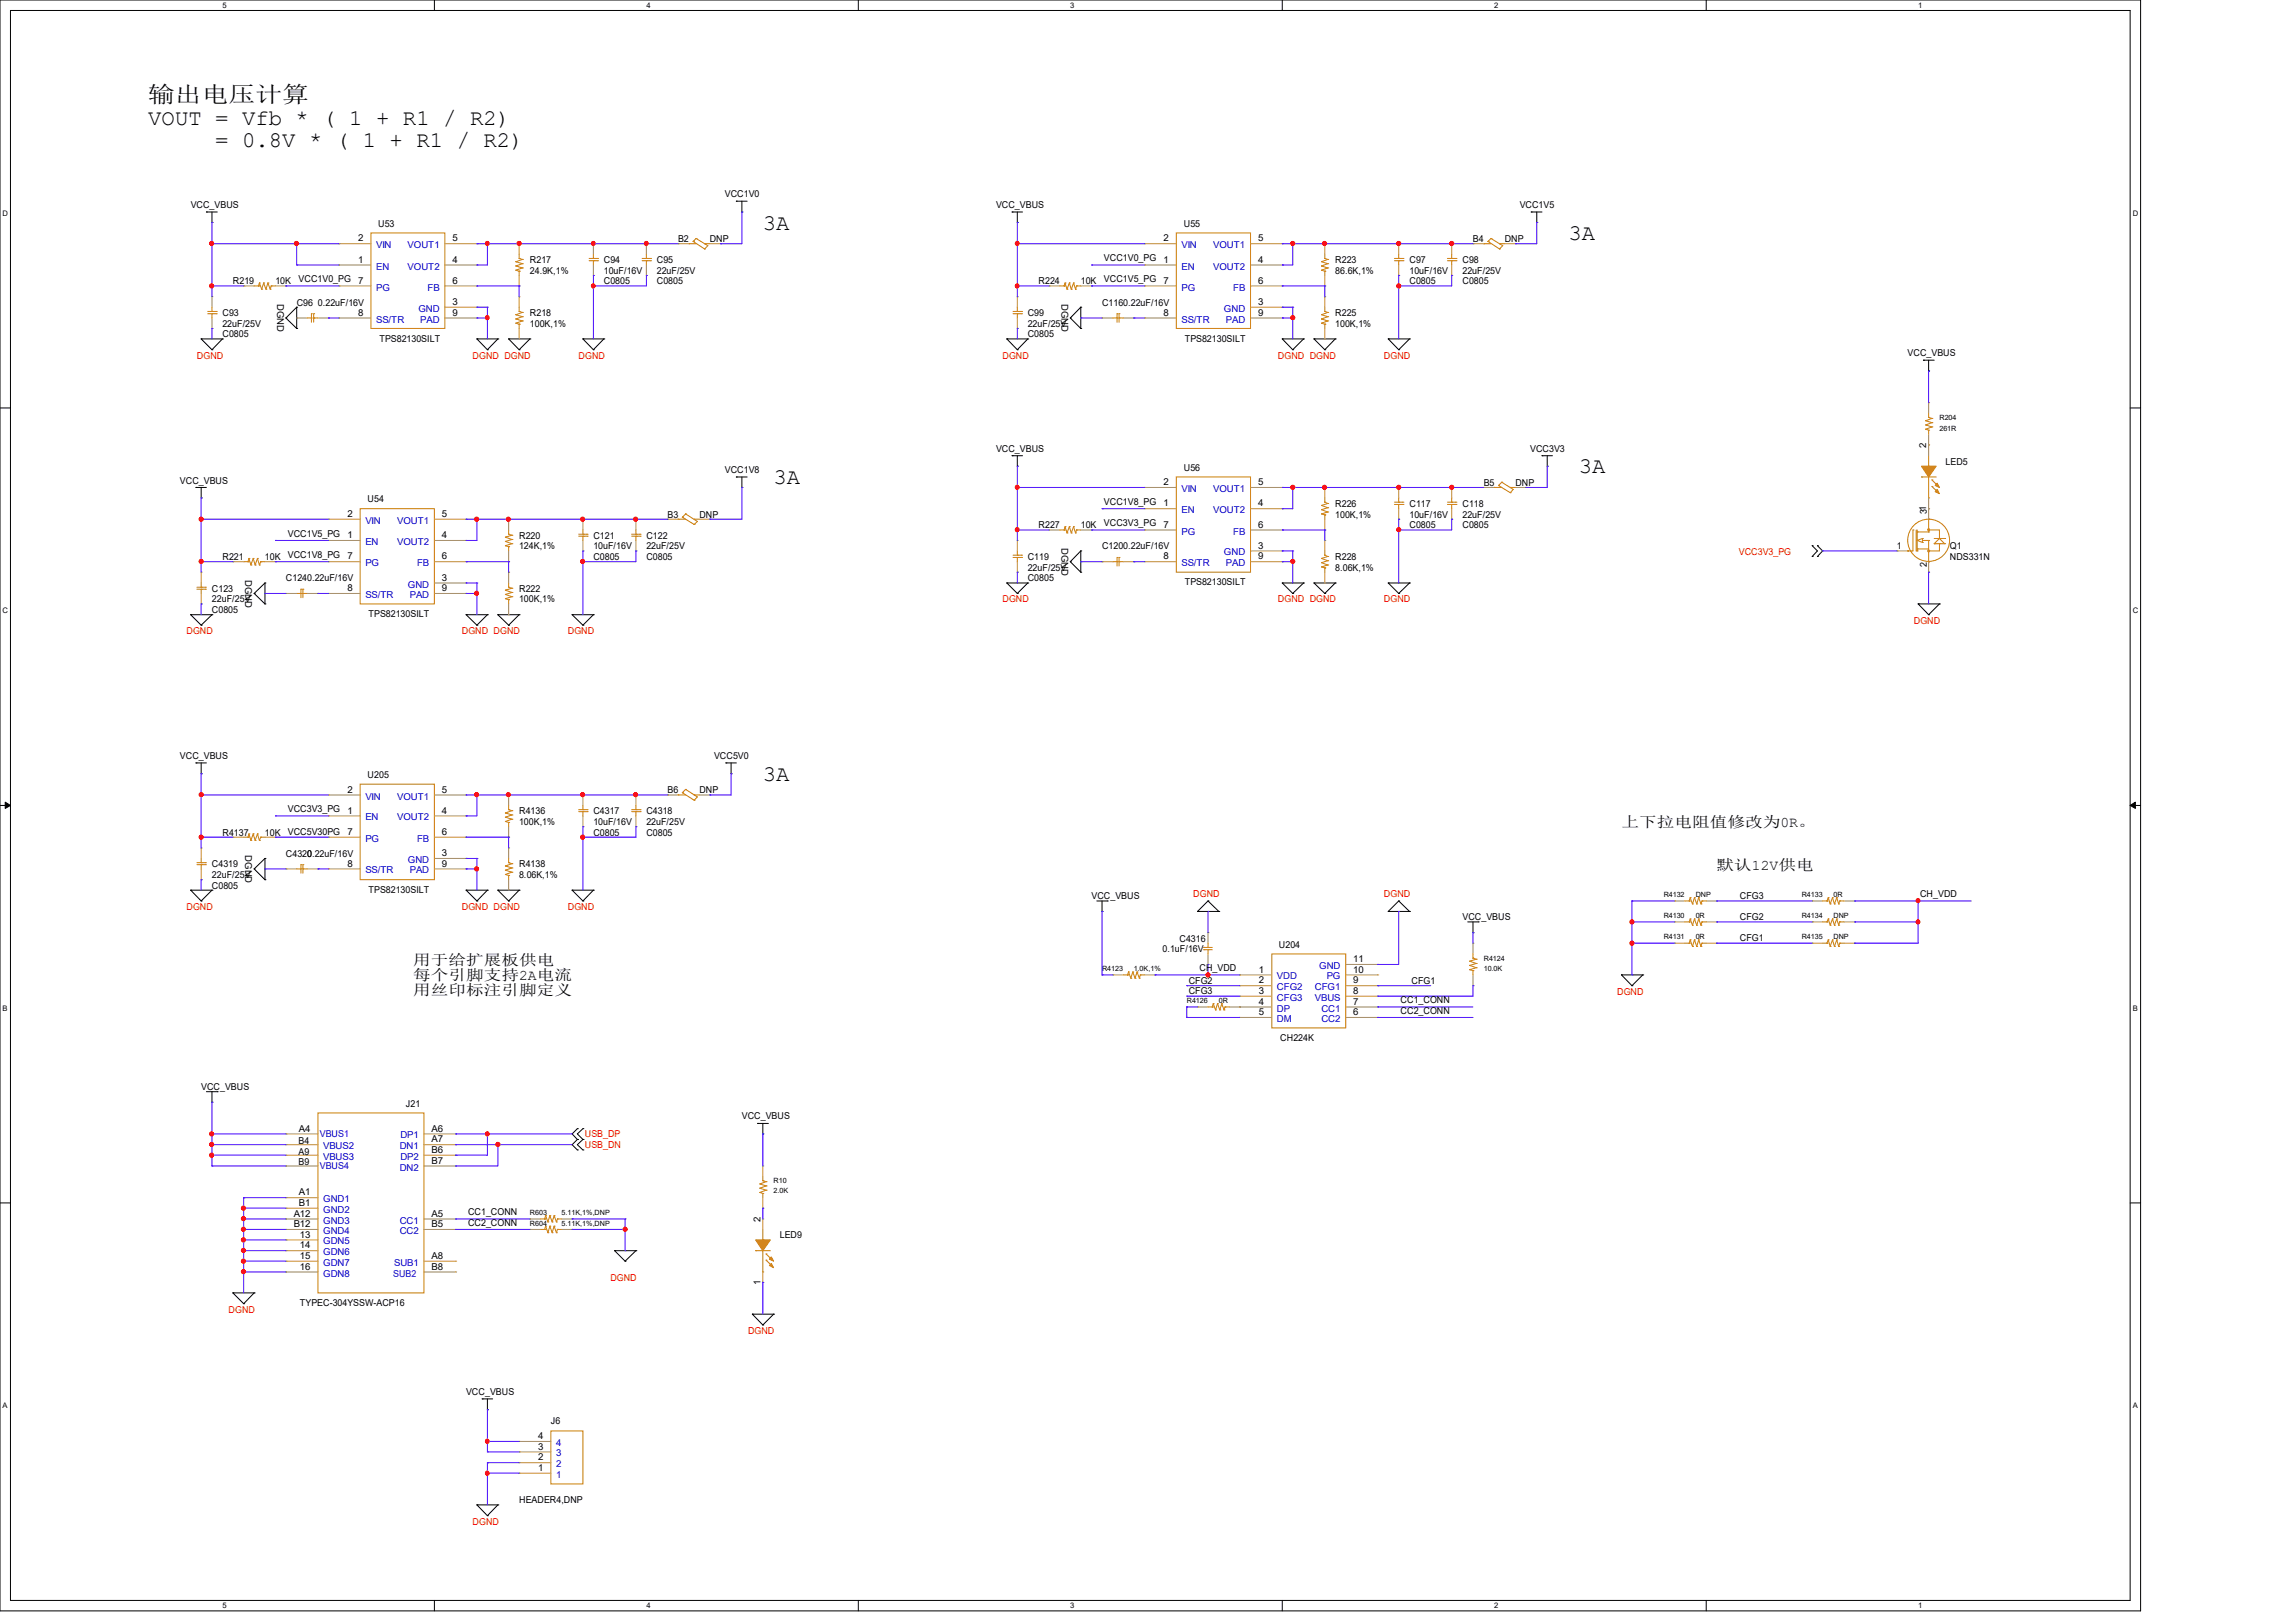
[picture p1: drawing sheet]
<svg xmlns="http://www.w3.org/2000/svg" width="297mm" height="210mm" viewBox="0 0 297 210" stroke-linecap="round" stroke-linejoin="round" font-family="sans-serif">
<defs><g id="words">
<g font-size="2.9">
<text x="19.2" y="13.2">输出电压计算</text>
<text x="19.2" y="16.1">VOUT = Vfb * ( 1 + R1 / R2)</text>
<text x="27.8" y="19">= 0.8V * ( 1 + R1 / R2)</text>
<text x="98.7" y="29.7">3A</text>
<text x="203" y="31.1">3A</text>
<text x="100.1" y="62.6">3A</text>
<text x="204.3" y="61.3">3A</text>
<text x="98.7" y="101">3A</text>
</g>
<g font-size="1.9">
<text x="209.8" y="107.1">上下拉电阻值修改为0R。</text>
<text x="222.2" y="112.6">默认12V供电</text>
<text x="53.5" y="124.9">用于给扩展板供电</text>
<text x="53.5" y="126.8">每个引脚支持2A电流</text>
<text x="53.5" y="128.7">用丝印标注引脚定义</text>
</g>
<g font-size="1.2">
<text x="24.7" y="26.9">VCC_VBUS</text>
<text x="48.9" y="29.4">U53</text>
<text x="93.8" y="25.5">VCC1V0</text>
<text x="128.9" y="26.9">VCC_VBUS</text>
<text x="153.2" y="29.4">U55</text>
<text x="196.7" y="26.9">VCC1V5</text>
<text x="46.4" y="34">1</text>
<text x="46.4" y="31.2">2</text>
<text x="58.5" y="34">4</text>
<text x="58.5" y="31.2">5</text>
<text x="68.6" y="34">R217</text>
<text x="68.6" y="35.4">24.9K,1%</text>
<text x="78.1" y="34">C94</text>
<text x="78.1" y="35.4">10uF/16V</text>
<text x="85" y="34">C95</text>
<text x="85" y="35.4">22uF/25V</text>
<text x="87.8" y="31.3">B2</text>
<text x="91.9" y="31.3">DNP</text>
<text x="142.9" y="33.8">VCC1V0_PG</text>
<text x="150.6" y="34">1</text>
<text x="150.6" y="31.2">2</text>
<text x="162.8" y="34">4</text>
<text x="162.8" y="31.2">5</text>
<text x="172.8" y="34">R223</text>
<text x="172.8" y="35.4">86.6K,1%</text>
<text x="182.4" y="34">C97</text>
<text x="182.4" y="35.4">10uF/16V</text>
<text x="189.3" y="34">C98</text>
<text x="189.3" y="35.4">22uF/25V</text>
<text x="190.6" y="31.3">B4</text>
<text x="194.7" y="31.3">DNP</text>
<text x="28.8" y="40.9">C93</text>
<text x="30.1" y="36.8">R219</text>
<text x="35.6" y="36.8">10K</text>
<text x="35.9" y="39.3" transform="rotate(90 35.9 39.3)">DGND</text>
<text x="38.4" y="39.5">C96 0.22uF/16V</text>
<text x="38.6" y="36.5">VCC1V0_PG</text>
<text x="46.4" y="36.7">7</text>
<text x="46.4" y="40.9">8</text>
<text x="58.5" y="39.5">3</text>
<text x="58.5" y="36.7">6</text>
<text x="58.5" y="40.9">9</text>
<text x="68.6" y="40.9">R218</text>
<text x="78.1" y="36.8">C0805</text>
<text x="85" y="36.8">C0805</text>
<text x="133" y="40.9">C99</text>
<text x="134.4" y="36.8">R224</text>
<text x="137.4" y="39.3" transform="rotate(90 137.4 39.3)">DGND</text>
<text x="139.9" y="36.8">10K</text>
<text x="142.6" y="39.5">C1160.22uF/16V</text>
<text x="142.9" y="36.5">VCC1V5_PG</text>
<text x="150.6" y="36.7">7</text>
<text x="150.6" y="40.9">8</text>
<text x="162.8" y="39.5">3</text>
<text x="162.8" y="36.7">6</text>
<text x="162.8" y="40.9">9</text>
<text x="172.8" y="40.9">R225</text>
<text x="182.4" y="36.8">C0805</text>
<text x="189.3" y="36.8">C0805</text>
<text x="28.8" y="42.3">22uF/25V</text>
<text x="28.8" y="43.6">C0805</text>
<text x="49.1" y="44.2">TPS82130SILT</text>
<text x="68.6" y="42.3">100K,1%</text>
<text x="133" y="42.3">22uF/25V</text>
<text x="133" y="43.6">C0805</text>
<text x="153.3" y="44.2">TPS82130SILT</text>
<text x="172.8" y="42.3">100K,1%</text>
<text x="246.9" y="46.1">VCC_VBUS</text>
<text x="128.9" y="58.5">VCC_VBUS</text>
<text x="198" y="58.5">VCC3V3</text>
<text x="249.3" y="58" transform="rotate(-90 249.3 58)">2</text>
<text x="23.3" y="62.6">VCC_VBUS</text>
<text x="47.6" y="65">U54</text>
<text x="93.8" y="61.2">VCC1V8</text>
<text x="142.9" y="65.4">VCC1V8_PG</text>
<text x="150.6" y="65.5">1</text>
<text x="150.6" y="62.8">2</text>
<text x="153.2" y="60.9">U56</text>
<text x="162.8" y="65.5">4</text>
<text x="162.8" y="62.8">5</text>
<text x="172.8" y="65.6">R226</text>
<text x="182.4" y="65.6">C117</text>
<text x="189.3" y="65.6">C118</text>
<text x="192" y="62.9">B5</text>
<text x="196.1" y="62.9">DNP</text>
<text x="251.8" y="60.1">LED5</text>
<text x="37.3" y="69.5">VCC1V5_PG</text>
<text x="45" y="69.6">1</text>
<text x="45" y="66.9">2</text>
<text x="57.2" y="69.6">4</text>
<text x="57.2" y="66.9">5</text>
<text x="67.2" y="69.7">R220</text>
<text x="67.2" y="71.1">124K,1%</text>
<text x="76.8" y="69.7">C121</text>
<text x="76.8" y="71.1">10uF/16V</text>
<text x="83.6" y="69.7">C122</text>
<text x="83.6" y="71.1">22uF/25V</text>
<text x="86.4" y="67">B3</text>
<text x="90.5" y="67">DNP</text>
<text x="134.4" y="68.3">R227</text>
<text x="137.4" y="70.9" transform="rotate(90 137.4 70.9)">DGND</text>
<text x="139.9" y="68.3">10K</text>
<text x="142.6" y="71.1">C1200.22uF/16V</text>
<text x="142.9" y="68.1">VCC3V3_PG</text>
<text x="150.6" y="68.3">7</text>
<text x="162.8" y="71">3</text>
<text x="162.8" y="68.3">6</text>
<text x="172.8" y="67">100K,1%</text>
<text x="182.4" y="67">10uF/16V</text>
<text x="182.4" y="68.3">C0805</text>
<text x="189.3" y="67">22uF/25V</text>
<text x="189.3" y="68.3">C0805</text>
<text x="245.5" y="71.1">1</text>
<text x="249.4" y="66.5" transform="rotate(-90 249.4 66.5)">31</text>
<text x="252.3" y="71.1">Q1</text>
<text x="27.4" y="76.6">C123</text>
<text x="27.4" y="77.9">22uF/25V</text>
<text x="28.8" y="72.4">R221</text>
<text x="31.7" y="75" transform="rotate(90 31.7 75)">DGND</text>
<text x="34.3" y="72.4">10K</text>
<text x="37" y="75.2">C1240.22uF/16V</text>
<text x="37.3" y="72.2">VCC1V8_PG</text>
<text x="45" y="72.4">7</text>
<text x="45" y="76.5">8</text>
<text x="57.2" y="75.1">3</text>
<text x="57.2" y="72.4">6</text>
<text x="57.2" y="76.5">9</text>
<text x="67.2" y="76.6">R222</text>
<text x="67.2" y="77.9">100K,1%</text>
<text x="76.8" y="72.4">C0805</text>
<text x="83.6" y="72.4">C0805</text>
<text x="133" y="72.4">C119</text>
<text x="133" y="73.8">22uF/25V</text>
<text x="133" y="75.2">C0805</text>
<text x="150.6" y="72.4">8</text>
<text x="153.3" y="75.7">TPS82130SILT</text>
<text x="162.8" y="72.4">9</text>
<text x="172.8" y="72.4">R228</text>
<text x="172.8" y="73.8">8.06K,1%</text>
<text x="249.4" y="73.4" transform="rotate(-90 249.4 73.4)">2</text>
<text x="252.3" y="72.4">NDS331N</text>
<text x="27.4" y="79.3">C0805</text>
<text x="47.7" y="79.8">TPS82130SILT</text>
<text x="23.3" y="98.3">VCC_VBUS</text>
<text x="47.6" y="100.7">U205</text>
<text x="92.4" y="98.3">VCC5V0</text>
<text x="37.3" y="105.1">VCC3V3_PG</text>
<text x="45" y="105.3">1</text>
<text x="45" y="102.6">2</text>
<text x="57.2" y="105.3">4</text>
<text x="57.2" y="102.6">5</text>
<text x="67.2" y="105.4">R4136</text>
<text x="67.2" y="106.7">100K,1%</text>
<text x="76.8" y="105.4">C4317</text>
<text x="76.8" y="106.7">10uF/16V</text>
<text x="83.6" y="105.4">C4318</text>
<text x="83.6" y="106.7">22uF/25V</text>
<text x="86.4" y="102.6">B6</text>
<text x="90.5" y="102.6">DNP</text>
<text x="27.4" y="112.2">C4319</text>
<text x="27.4" y="113.6">22uF/25V</text>
<text x="28.8" y="108.1">R4137</text>
<text x="31.7" y="110.7" transform="rotate(90 31.7 110.7)">DGND</text>
<text x="34.3" y="108.1">10K</text>
<text x="37" y="110.9">C4320.22uF/16V</text>
<text x="37.3" y="108.1">VCC5V30PG</text>
<text x="45" y="108">7</text>
<text x="45" y="112.1">8</text>
<text x="57.2" y="110.8">3</text>
<text x="57.2" y="108">6</text>
<text x="57.2" y="112.1">9</text>
<text x="67.2" y="112.2">R4138</text>
<text x="67.2" y="113.6">8.06K,1%</text>
<text x="76.8" y="108.1">C0805</text>
<text x="83.6" y="108.1">C0805</text>
<text x="27.4" y="115">C0805</text>
<text x="47.7" y="115.5">TPS82130SILT</text>
<text x="141.3" y="116.3">VCC_VBUS</text>
<text x="189.3" y="119.1">VCC_VBUS</text>
<text x="225.2" y="116.3">CFG3</text>
<text x="225.2" y="119">CFG2</text>
<text x="248.5" y="116.1">CH_VDD</text>
<text x="150.4" y="123.2">0.1uF/16V</text>
<text x="152.7" y="121.8">C4316</text>
<text x="155.2" y="125.7">CH_VDD</text>
<text x="162.9" y="125.9">1</text>
<text x="165.5" y="122.6">U204</text>
<text x="175.1" y="125.9">10</text>
<text x="175.1" y="124.5">11</text>
<text x="225.2" y="121.8">CFG1</text>
<text x="153.8" y="127.3">CFG2</text>
<text x="153.8" y="128.6">CFG3</text>
<text x="162.9" y="127.3">2</text>
<text x="162.9" y="128.6">3</text>
<text x="162.9" y="130">4</text>
<text x="162.9" y="131.4">5</text>
<text x="175.1" y="131.4">6</text>
<text x="175.1" y="130">7</text>
<text x="175.1" y="128.6">8</text>
<text x="175.1" y="127.3">9</text>
<text x="181.3" y="129.8">CC1_CONN</text>
<text x="181.3" y="131.2">CC2_CONN</text>
<text x="182.7" y="127.3">CFG1</text>
<text x="165.7" y="134.7">CH224K</text>
<text x="26" y="141">VCC_VBUS</text>
<text x="52.5" y="143.2">J21</text>
<text x="38.6" y="149.4">A9</text>
<text x="38.6" y="148">B4</text>
<text x="38.7" y="146.4">A4</text>
<text x="55.8" y="146.4">A6</text>
<text x="55.8" y="147.8">A7</text>
<text x="55.8" y="149.2">B6</text>
<text x="96" y="144.9">VCC_VBUS</text>
<text x="38.6" y="150.7">B9</text>
<text x="38.7" y="154.7">A1</text>
<text x="55.8" y="150.6">B7</text>
<text x="38" y="157.4">A12</text>
<text x="38" y="158.8">B12</text>
<text x="38.7" y="156">B1</text>
<text x="38.8" y="160.1">13</text>
<text x="38.8" y="161.5">14</text>
<text x="55.8" y="157.4">A5</text>
<text x="55.8" y="158.8">B5</text>
<text x="60.6" y="157.3">CC1_CONN</text>
<text x="60.6" y="158.6">CC2_CONN</text>
<text x="98.4" y="158.1" transform="rotate(-90 98.4 158.1)">2</text>
<text x="100.9" y="160.2">LED9</text>
<text x="38.8" y="162.9">15</text>
<text x="38.8" y="164.3">16</text>
<text x="55.8" y="162.9">A8</text>
<text x="55.8" y="164.3">B8</text>
<text x="98.4" y="166.2" transform="rotate(-90 98.4 166.2)">1</text>
<text x="38.8" y="169">TYPEC-304YSSW-ACP16</text>
<text x="60.3" y="180.5">VCC_VBUS</text>
<text x="71.3" y="184.2">J6</text>
<text x="69.6" y="190.3">1</text>
<text x="69.6" y="189">2</text>
<text x="69.6" y="187.6">3</text>
<text x="69.6" y="186.2">4</text>
<text x="67.2" y="194.5">HEADER4,DNP</text>
</g>
<g font-size="1.2" fill="#00c">
<text x="48.7" y="34.9">EN</text>
<text x="48.7" y="32.1">VIN</text>
<text x="52.7" y="34.9">VOUT2</text>
<text x="52.7" y="32.1">VOUT1</text>
<text x="152.9" y="34.9">EN</text>
<text x="152.9" y="32.1">VIN</text>
<text x="157" y="34.9">VOUT2</text>
<text x="157" y="32.1">VOUT1</text>
<text x="48.7" y="37.6">PG</text>
<text x="48.7" y="41.7">SS/TR</text>
<text x="54.1" y="40.3">GND</text>
<text x="54.4" y="41.7">PAD</text>
<text x="55.3" y="37.6">FB</text>
<text x="152.9" y="37.6">PG</text>
<text x="152.9" y="41.7">SS/TR</text>
<text x="158.4" y="40.3">GND</text>
<text x="158.7" y="41.7">PAD</text>
<text x="159.6" y="37.6">FB</text>
<text x="152.9" y="63.7">VIN</text>
<text x="157" y="63.7">VOUT1</text>
<text x="47.3" y="70.5">EN</text>
<text x="47.3" y="67.8">VIN</text>
<text x="51.4" y="70.5">VOUT2</text>
<text x="51.4" y="67.8">VOUT1</text>
<text x="152.9" y="66.4">EN</text>
<text x="152.9" y="69.2">PG</text>
<text x="157" y="66.4">VOUT2</text>
<text x="158.4" y="71.9">GND</text>
<text x="159.6" y="69.2">FB</text>
<text x="47.3" y="73.3">PG</text>
<text x="47.3" y="77.4">SS/TR</text>
<text x="52.8" y="76">GND</text>
<text x="53" y="77.4">PAD</text>
<text x="54" y="73.3">FB</text>
<text x="152.9" y="73.3">SS/TR</text>
<text x="158.7" y="73.3">PAD</text>
<text x="47.3" y="106.2">EN</text>
<text x="47.3" y="103.5">VIN</text>
<text x="51.4" y="106.2">VOUT2</text>
<text x="51.4" y="103.5">VOUT1</text>
<text x="47.3" y="108.9">PG</text>
<text x="47.3" y="113">SS/TR</text>
<text x="52.8" y="111.7">GND</text>
<text x="53" y="113">PAD</text>
<text x="54" y="108.9">FB</text>
<text x="170.7" y="125.4">GND</text>
<text x="165.3" y="126.7">VDD</text>
<text x="165.3" y="128.1">CFG2</text>
<text x="165.3" y="129.5">CFG3</text>
<text x="165.3" y="130.9">DP</text>
<text x="170.2" y="129.5">VBUS</text>
<text x="170.2" y="128.1">CFG1</text>
<text x="171" y="130.9">CC1</text>
<text x="171.7" y="126.7">PG</text>
<text x="165.3" y="132.2">DM</text>
<text x="171" y="132.2">CC2</text>
<text x="41.4" y="147.2">VBUS1</text>
<text x="41.8" y="148.7">VBUS2</text>
<text x="51.7" y="148.7">DN1</text>
<text x="51.8" y="147.3">DP1</text>
<text x="41.4" y="151.3">VBUS4</text>
<text x="41.8" y="155.6">GND1</text>
<text x="41.8" y="150.1">VBUS3</text>
<text x="51.7" y="151.5">DN2</text>
<text x="51.8" y="150.1">DP2</text>
<text x="41.8" y="158.3">GND3</text>
<text x="41.8" y="156.9">GND2</text>
<text x="41.8" y="159.7">GND4</text>
<text x="41.8" y="161">GDN5</text>
<text x="51.7" y="158.3">CC1</text>
<text x="51.7" y="159.7">CC2</text>
<text x="41.8" y="162.4">GDN6</text>
<text x="41.8" y="163.8">GDN7</text>
<text x="41.8" y="165.2">GDN8</text>
<text x="50.9" y="165.2">SUB2</text>
<text x="51" y="163.8">SUB1</text>
<text x="72" y="191.2">1</text>
<text x="72" y="189.9">2</text>
<text x="72" y="188.5">3</text>
<text x="72" y="187.1">4</text>
</g>
<g font-size="1.2" fill="#f00">
<text x="25.5" y="46.4">DGND</text>
<text x="61.2" y="46.4">DGND DGND</text>
<text x="74.9" y="46.4">DGND</text>
<text x="129.7" y="46.4">DGND</text>
<text x="165.4" y="46.4">DGND DGND</text>
<text x="179.1" y="46.4">DGND</text>
<text x="225" y="71.8">VCC3V3_PG</text>
<text x="129.7" y="77.9">DGND</text>
<text x="165.4" y="77.9">DGND DGND</text>
<text x="179.1" y="77.9">DGND</text>
<text x="24.1" y="82">DGND</text>
<text x="59.8" y="82">DGND DGND</text>
<text x="73.5" y="82">DGND</text>
<text x="247.7" y="80.7">DGND</text>
<text x="24.1" y="117.7">DGND</text>
<text x="59.8" y="117.7">DGND DGND</text>
<text x="73.5" y="117.7">DGND</text>
<text x="154.4" y="116.1">DGND</text>
<text x="179.1" y="116.1">DGND</text>
<text x="209.3" y="128.7">DGND</text>
<text x="75.7" y="147.2">USB_DP</text>
<text x="75.7" y="148.6">USB_DN</text>
<text x="79" y="165.7">DGND</text>
<text x="29.6" y="169.8">DGND</text>
<text x="96.8" y="172.6">DGND</text>
<text x="61.2" y="197.3">DGND</text>
</g>
<g font-size="1">
<text x="28.8" y="1">5</text>
<text x="83.7" y="1">4</text>
<text x="138.5" y="1">3</text>
<text x="193.4" y="1">2</text>
<text x="248.2" y="1">1</text>
<text x=".3" y="27.9">D</text>
<text x="276" y="27.9">D</text>
<text x=".3" y="79.4">C</text>
<text x="276" y="79.4">C</text>
<text x=".3" y="130.8">B</text>
<text x="276" y="130.8">B</text>
<text x=".3" y="182.2">A</text>
<text x="276" y="182.2">A</text>
<text x="28.8" y="208.1">5</text>
<text x="83.7" y="208.1">4</text>
<text x="138.5" y="208.1">3</text>
<text x="193.4" y="208.1">2</text>
<text x="248.2" y="208.1">1</text>
</g>
<g font-size=".9">
<text x="251" y="54.3">R204</text>
<text x="251" y="55.7">261R</text>
<text x="215.3" y="116">R4132</text>
<text x="215.3" y="118.8">R4130</text>
<text x="219.5" y="116">DNP</text>
<text x="219.5" y="118.8">0R</text>
<text x="233.2" y="118.8">R4134</text>
<text x="233.2" y="116">R4133</text>
<text x="237.3" y="118.8">DNP</text>
<text x="237.3" y="116">0R</text>
<text x="142.6" y="125.6">R4123</text>
<text x="146.7" y="125.6">1.0K,1%</text>
<text x="192" y="124.3">R4124</text>
<text x="192" y="125.6">10.0K</text>
<text x="215.3" y="121.5">R4131</text>
<text x="219.5" y="121.5">0R</text>
<text x="233.2" y="121.5">R4135</text>
<text x="237.3" y="121.5">DNP</text>
<text x="153.6" y="129.8">R4126</text>
<text x="157.7" y="129.8">0R</text>
<text x="100.1" y="153.1">R10</text>
<text x="100.1" y="154.4">2.0K</text>
<text x="68.6" y="158.6">R604</text>
<text x="68.6" y="157.2">R603</text>
<text x="72.7" y="158.6">5.11K,1%,DNP</text>
<text x="72.7" y="157.2">5.11K,1%,DNP</text>
</g>
</g></defs>
<path d="M0 0h277v208.4h-277zM1.4 1.4h274.3v205.7h-274.3z" fill="none" stroke="#000" stroke-width=".13"/>
<g fill="#fff">
<path d="M28.8 .1h.5v1.1h-.5z"/>
<path d="M28.8 207.2h.5v1.1h-.5z"/>
</g>
<path d="M56.2 0v1.4M56.2 207.1v1.3" fill="none" stroke="#000" stroke-width=".13"/>
<g fill="#fff">
<path d="M83.7 .1h.5v1.1h-.5z"/>
<path d="M83.7 207.2h.5v1.1h-.5z"/>
</g>
<path d="M111.1 0v1.4M111.1 207.1v1.3" fill="none" stroke="#000" stroke-width=".13"/>
<g fill="#fff">
<path d="M138.5 .1h.6v1.1h-.6z"/>
<path d="M138.5 207.2h.6v1.1h-.6z"/>
</g>
<path d="M165.9 0v1.4M165.9 207.1v1.3" fill="none" stroke="#000" stroke-width=".13"/>
<g fill="#fff">
<path d="M193.4 .1h.5v1.1h-.5z"/>
<path d="M193.4 207.2h.5v1.1h-.5z"/>
</g>
<path d="M220.8 0v1.4M220.8 207.1v1.3" fill="none" stroke="#000" stroke-width=".13"/>
<g fill="#fff">
<path d="M248.2 .1h.6v1.1h-.6z"/>
<path d="M248.2 207.2h.6v1.1h-.6z"/>
<path d="M.3 27.1h.8v1.1h-.8z"/>
<path d="M276 27.1h.7v1.1h-.7z"/>
<path d="M.3 78.5h.8v1.1h-.8z"/>
<path d="M276 78.5h.7v1.1h-.7z"/>
</g>
<path d="M0 52.8h1.4M275.7 52.8h1.3" fill="none" stroke="#000" stroke-width=".13"/>
<g fill="#fff">
<path d="M.3 129.9h.7v1.1h-.7z"/>
<path d="M276 129.9h.6v1.1h-.6z"/>
</g>
<path d="M0 104.2h1.4M275.7 104.2h1.3" fill="none" stroke="#000" stroke-width=".13"/>
<path d="M.7 103.8l.7 .4-.7 .4zM275.7 104.2l.7-.4v.8z" fill="#000" stroke="#000" stroke-width=".13"/>
<g fill="#fff">
<path d="M.3 181.4h.7v1.1h-.7z"/>
<path d="M276 181.4h.6v1.1h-.6z"/>
</g>
<g fill="none" stroke="#000" stroke-width=".13">
<path d="M26.7 27.4h.1M26.7 27.4h1.4M27.4 28.8h.1M27.4 27.4v1.4M38.4 39.8h.1M38.4 39.8v2.7M38.4 39.8l-1.4 1.3M95.3 26h.1M95.3 26h1.4M96 27.4h.1M96 26v1.4M131 27.4h.1"/>
<path d="M131 27.4h1.3M131.7 28.8h.1M131.7 27.4v1.4M139.9 39.8h.1M139.9 39.8v2.7M139.9 39.8l-1.4 1.3M198.2 27.4h.1M198.2 27.4h1.4M198.9 28.8h.1M198.9 27.4v1.4M26 43.9h.1M26 43.9h2.8"/>
<path d="M26 43.9l1.4 1.4M27.4 45.3h.1M28.8 43.9h.1M28.8 43.9l-1.4 1.4M37 41.1h.1M37 41.1l1.4 1.4M38.4 42.5h.1M61.7 43.9h.1M61.7 43.9h2.7M61.7 43.9l1.4 1.4M63.1 45.3h.1M64.4 43.9h.1"/>
<path d="M64.4 43.9l-1.3 1.4M65.8 43.9h.1M65.8 43.9h2.8M65.8 43.9l1.4 1.4M67.2 45.3h.1M68.6 43.9h.1M68.6 43.9l-1.4 1.4M75.4 43.9h.1M75.4 43.9h2.7M75.4 43.9l1.4 1.4M76.8 45.3h.1M78.1 43.9h.1"/>
<path d="M78.1 43.9l-1.3 1.4M130.3 43.9h.1M130.3 43.9h2.7M130.3 43.9l1.4 1.4M131 59h.1M131 59h1.3M131.7 45.3h.1M131.7 59v1.3M133 43.9h.1M133 43.9l-1.3 1.4M138.5 41.1h.1M138.5 41.1l1.4 1.4"/>
<path d="M139.9 42.5h.1M165.9 43.9h.1M165.9 43.9h2.8M165.9 43.9l1.4 1.4M167.3 45.3h.1M168.7 43.9h.1M168.7 43.9l-1.4 1.4M170.1 43.9h.1M170.1 43.9h2.7M170.1 43.9l1.3 1.4M171.4 45.3h.1M172.8 43.9h.1"/>
<path d="M172.8 43.9l-1.4 1.4M179.7 43.9h.1M179.7 43.9h2.7M179.7 43.9l1.3 1.4M181 45.3h.1M182.4 43.9h.1M182.4 43.9l-1.4 1.4M199.6 59h.1M199.6 59h1.3M200.2 59v1.3M248.9 46.6h.1M248.9 46.6h1.4"/>
<path d="M249.6 48h.1M249.6 46.6v1.4M24.7 79.5h.1M24.7 79.5h2.7M24.7 79.5l1.3 1.4M25.4 63.1h.1M25.4 63.1h1.3M26 64.4h.1M26 63.1v1.3M27.4 79.5h.1M27.4 79.5l-1.4 1.4M32.9 76.8h.1"/>
<path d="M32.9 76.8l1.4 1.3M34.3 78.1h.1M34.3 75.4h.1M34.3 75.4v2.7M34.3 75.4l-1.4 1.4M60.3 79.5h.1M60.3 79.5h2.8M60.3 79.5l1.4 1.4M63.1 79.5h.1M63.1 79.5l-1.4 1.4M64.4 79.5h.1M64.4 79.5h2.8"/>
<path d="M64.4 79.5l1.4 1.4M67.2 79.5h.1M67.2 79.5l-1.4 1.4M74 79.5h.1M74 79.5h2.8M74 79.5l1.4 1.4M76.8 79.5h.1M76.8 79.5l-1.4 1.4M95.3 61.7h.1M95.3 61.7h1.4M96 63.1h.1M96 61.7v1.4"/>
<path d="M130.3 75.4h.1M130.3 75.4h2.7M130.3 75.4l1.4 1.4M131.7 60.3h.1M131.7 76.8h.1M133 75.4h.1M133 75.4l-1.3 1.4M138.5 72.7h.1M138.5 72.7l1.4 1.3M139.9 74h.1M139.9 71.3h.1M139.9 71.3v2.7"/>
<path d="M139.9 71.3l-1.4 1.4M165.9 75.4h.1M165.9 75.4h2.8M165.9 75.4l1.4 1.4M167.3 76.8h.1M168.7 75.4h.1M168.7 75.4l-1.4 1.4M170.1 75.4h.1M170.1 75.4h2.7M170.1 75.4l1.3 1.4M171.4 76.8h.1M172.8 75.4h.1"/>
<path d="M172.8 75.4l-1.4 1.4M179.7 75.4h.1M179.7 75.4h2.7M179.7 75.4l1.3 1.4M181 76.8h.1M182.4 75.4h.1M182.4 75.4l-1.4 1.4M200.2 60.3h.1M234.5 72h.1M234.5 70.6h.1M234.5 70.6l.7 .7-.7 .7M235.2 70.6h.1"/>
<path d="M235.2 72h.1M235.2 70.6l.7 .7-.7 .7M248.2 78.1h.1M248.2 78.1h2.8M248.2 78.1l1.4 1.4M249.6 79.5h.1M251 78.1h.1M251 78.1l-1.4 1.4M25.4 98.7h.1M25.4 98.7h1.3M26 80.9h.1M26 98.7v1.4"/>
<path d="M61.7 80.9h.1M65.8 80.9h.1M75.4 80.9h.1M93.9 98.7h.1M93.9 98.7h1.4M94.6 98.7v1.4M24.7 115.2h.1M24.7 115.2h2.7M24.7 115.2l1.3 1.4M26 100.1h.1M26 116.6h.1M27.4 115.2h.1"/>
<path d="M27.4 115.2l-1.4 1.4M32.9 112.4h.1M32.9 112.4l1.4 1.4M34.3 113.8h.1M34.3 111.1h.1M34.3 111.1v2.7M34.3 111.1l-1.4 1.3M60.3 115.2h.1M60.3 115.2h2.8M60.3 115.2l1.4 1.4M61.7 116.6h.1M63.1 115.2h.1"/>
<path d="M63.1 115.2l-1.4 1.4M64.4 115.2h.1M64.4 115.2h2.8M64.4 115.2l1.4 1.4M65.8 116.6h.1M67.2 115.2h.1M67.2 115.2l-1.4 1.4M74 115.2h.1M74 115.2h2.8M74 115.2l1.4 1.4M75.4 116.6h.1M76.8 115.2h.1"/>
<path d="M76.8 115.2l-1.4 1.4M94.6 100.1h.1M141.9 116.6h1.4M142.6 117.9h.1M142.6 116.6v1.3M143.3 116.6h.1M155 117.9h.1M155 117.9h2.7M156.3 116.6h.1M156.3 116.6l-1.3 1.3M156.3 116.6l1.4 1.3M157.7 117.9h.1"/>
<path d="M179.7 117.9h.1M179.7 117.9h2.7M181 116.6h.1M181 116.6l-1.3 1.3M181 116.6l1.4 1.3M182.4 117.9h.1M189.9 119.3h1.4M190.6 119.3v1.4M191.3 119.3h.1M190.6 120.7h.1M209.8 126.2h.1M209.8 126.2h2.8"/>
<path d="M209.8 126.2l1.4 1.4M211.2 127.6h.1M212.6 126.2h.1M212.6 126.2l-1.4 1.4M0 155.7h1.4M26.7 141.3h1.4M27.4 142.6h.1M27.4 141.3v1.3M28.1 141.3h.1M74.7 146h.1M74.7 147.4h.1M74.7 148.8h.1"/>
<path d="M74.7 146l-.7 .7 .7 .7M74.7 147.4l-.7 .7 .7 .7M75.4 147.4h.1M75.4 146h.1M75.4 148.8h.1M75.4 146l-.7 .7 .7 .7M75.4 147.4l-.7 .7 .7 .7M98 145.4h.1M98 145.4h1.4M98.7 146.7h.1M98.7 145.4v1.3M275.7 155.7h1.3"/>
<path d="M30.1 167.3h.1M30.1 167.3h2.8M30.1 167.3l1.4 1.4M31.5 168.7h.1M32.9 167.3h.1M32.9 167.3l-1.4 1.4M79.5 161.8h.1M79.5 161.8h2.8M79.5 161.8l1.4 1.4M80.9 163.2h.1M82.3 161.8h.1M82.3 161.8l-1.4 1.4"/>
<path d="M97.4 170.1h.1M97.4 170.1h2.7M97.4 170.1l1.3 1.3M98.7 171.4h.1M100.1 170.1h.1M100.1 170.1l-1.4 1.3M61.7 194.7h.1M61.7 194.7h2.7M61.7 194.7l1.4 1.4M62.4 181h.1M62.4 181h1.4M63.1 196.1h.1"/>
<path d="M63.1 182.4h.1M63.1 181v1.4M64.4 194.7h.1M64.4 194.7l-1.3 1.4"/>
</g>
<g fill="none" stroke="#cc8006" stroke-width=".13">
<path d="M27.4 39.8v.5M32.9 37h.5M33.4 37h.1M33.6 36.6h.1M33.6 36.6l-.2 .4M33.6 36.6l.3 .8M33.9 37.4h.1M34.1 36.6h.1M34.1 36.6l-.2 .8M34.1 36.6l.3 .8M34.4 37.4h.1M34.7 36.6h.1"/>
<path d="M34.7 36.6l-.3 .8M34.7 36.6l.3 .8M35 37.4h.1M35.1 37h.1M35.1 37h.5M35.1 37l-.1 .4M48 30.1h9.6v12.4h-9.6zM66.8 35h.1M66.8 34.4h.1M66.8 33.9h.1M66.8 35l.4 .1M66.8 34.4l.8 .3"/>
<path d="M66.8 33.9l.8 .2M67.2 35.1h.1M67.2 33.4h.1M67.2 33.4l.4 .2M67.2 32.9v.5M67.2 35.1v.5M67.2 39.8v.5M67.6 34.7h.1M67.6 34.1h.1M67.6 33.6h.1M67.6 34.7l-.8 .3M67.6 34.1l-.8 .3"/>
<path d="M67.6 33.6l-.8 .3M76.2 33.4h1.1M76.2 33.7h1.1M76.8 33.4h.1M76.8 33.7h.1M76.8 32.9v.5M76.8 33.7v.6M77.3 33.4h.1M77.3 33.7h.1M83.1 33.4h1.1M83.1 33.7h1.1M83.7 33.4h.1"/>
<path d="M83.7 33.7h.1M83.7 32.9v.5M83.7 33.7v.6M84.2 33.4h.1M84.2 33.7h.1M89.2 31.5h.1M89.2 31.5h.9M89.7 31.2h.1M89.7 31.2l1.5 1M90.1 30.9h.1M90.1 30.9l1.5 .9-.4 .4M90.1 30.9l-.4 .3"/>
<path d="M91.2 32.2h.1M91.2 31.5h.1M91.2 31.5h.7M131.7 39.8v.5M137.2 37h.5M137.7 37h.1M137.8 36.6h.1M137.8 36.6l-.1 .4M137.8 36.6l.3 .8M138.1 37.4h.1M138.4 36.6h.1M138.4 36.6l-.3 .8"/>
<path d="M138.4 36.6l.2 .8M138.6 37.4h.1M138.9 36.6h.1M138.9 36.6l-.3 .8M138.9 36.6l.3 .8M139.2 37.4h.1M139.3 37h.1M139.3 37l-.1 .4M139.3 37h.6M152.2 30.1h9.6v12.4h-9.6zM171 35h.1M171 34.4h.1"/>
<path d="M171 33.9h.1M171 35l.4 .1M171 34.4l.8 .3M171 33.9l.8 .2M171.4 35.1h.1M171.4 33.4h.1M171.4 32.9v.5M171.4 35.1v.5M171.4 39.8v.5M171.4 33.4l.4 .2M171.8 34.7h.1M171.8 34.1h.1"/>
<path d="M171.8 33.6h.1M171.8 34.7l-.8 .3M171.8 34.1l-.8 .3M171.8 33.6l-.8 .3M180.5 33.4h1.1M180.5 33.7h1.1M181 33.4h.1M181 33.7h.1M181 32.9v.5M181 33.7v.6M181.6 33.4h.1M181.6 33.7h.1"/>
<path d="M187.3 33.4h1.1M187.3 33.7h1.1M187.9 33.4h.1M187.9 33.7h.1M187.9 32.9v.5M187.9 33.7v.6M188.4 33.4h.1M188.4 33.7h.1M192 31.5h.1M192 31.5h1M192.6 31.2h.1M192.6 31.2l1.5 1"/>
<path d="M193 30.9h.1M193 30.9l1.5 .9-.4 .4M193 30.9l-.4 .3M194.1 32.2h.1M194.1 31.5h.1M194.1 31.5h.6M26.9 40.3h1.1M26.9 40.6h1.1M27.4 40.3h.1M27.4 40.6h.1M27.4 40.6v.5M28 40.3h.1"/>
<path d="M28 40.6h.1M39.8 41.1h.5M40.3 40.6h.1M40.3 41.1h.1M40.3 40.6v1.1M40.6 41.1h.1M40.6 40.6h.1M40.6 41.1h.5M40.6 40.6v1.1M66.8 41.8h.1M66.8 41.3h.1M66.8 40.7h.1"/>
<path d="M66.8 41.8l.4 .2M66.8 41.3l.8 .2M66.8 40.7l.8 .3M67.2 42h.1M67.2 40.3h.1M67.2 42v.5M67.2 40.3l.4 .1M67.6 41.5h.1M67.6 41h.1M67.6 40.4h.1M67.6 41.5l-.8 .3M67.6 41l-.8 .3"/>
<path d="M67.6 40.4l-.8 .3M131.1 40.3h1.1M131.1 40.6h1.1M131.7 40.3h.1M131.7 40.6h.1M131.7 40.6v.5M132.2 40.3h.1M132.2 40.6h.1M144 41.1h.6M144.6 40.6h.1M144.6 41.1h.1M144.6 40.6v1.1"/>
<path d="M144.8 41.1h.1M144.8 40.6h.1M144.8 41.1h.6M144.8 40.6v1.1M171 41.8h.1M171 41.3h.1M171 40.7h.1M171 41.8l.4 .2M171 41.3l.8 .2M171 40.7l.8 .3M171.4 42h.1M171.4 40.3h.1"/>
<path d="M171.4 40.3l.4 .1M171.4 42v.5M171.8 41.5h.1M171.8 41h.1M171.8 40.4h.1M171.8 41.5l-.8 .3M171.8 41l-.8 .3M171.8 40.4l-.8 .3M249.2 55h.1M249.2 55.5h.1M249.2 54.4h.1M249.2 55l.8 .2"/>
<path d="M249.2 55.5l.4 .2M249.2 54.4l.8 .3M249.6 55.7h.1M249.6 54h.1M249.6 53.5v.5M249.6 55.7v.5M249.6 59v1.3M249.6 54l.4 .1M250 54.1h.1M250 54.7h.1M250 55.2h.1M250 54.1l-.8 .3"/>
<path d="M250 54.7l-.8 .3M250 55.2l-.8 .3M25.5 76h1.1M25.5 76.2h1.1M26 76h.1M26 76.2h.1M26 75.4v.6M26 76.2v.6M26.6 76h.1M26.6 76.2h.1M31.5 72.7h.6M32.1 72.7h.1"/>
<path d="M32.2 72.3h.1M32.2 72.3l-.1 .4M32.2 72.3l.3 .8M32.5 73.1h.1M32.8 72.3h.1M32.8 72.3l-.3 .8M32.8 72.3l.2 .8M33 73.1h.1M33.3 72.3h.1M33.3 72.3l-.3 .8M33.3 72.3l.3 .8M33.6 73.1h.1"/>
<path d="M33.7 72.7h.1M33.7 72.7h.6M33.7 72.7l-.1 .4M38.4 76.8h.5M38.9 76.2h.1M38.9 76.8h.1M38.9 76.2v1.1M39.2 76.8h.1M39.2 76.2h.1M39.2 76.8h.6M39.2 76.2v1.1M46.6 65.8h9.6v12.3h-9.6z"/>
<path d="M65.4 77.5h.1M65.4 76.9h.1M65.4 76.4h.1M65.4 70.6h.1M65.4 70.1h.1M65.4 69.5h.1M65.4 77.5l.4 .1M65.4 76.9l.9 .3M65.4 76.4l.9 .3M65.4 70.6l.4 .1M65.4 70.1l.9 .3M65.4 69.5l.9 .3"/>
<path d="M65.8 77.6h.1M65.8 76h.1M65.8 70.7h.1M65.8 69.1h.1M65.8 68.6v.5M65.8 70.7v.6M65.8 75.4v.6M65.8 77.6v.5M65.8 76l.5 .1M65.8 69.1l.5 .2M66.3 77.2h.1M66.3 76.7h.1"/>
<path d="M66.3 76.1h.1M66.3 70.4h.1M66.3 69.8h.1M66.3 69.3h.1M66.3 77.2l-.9 .3M66.3 76.7l-.9 .2M66.3 76.1l-.9 .3M66.3 70.4l-.9 .2M66.3 69.8l-.9 .3M66.3 69.3l-.9 .2M74.9 69.1h1.1M74.9 69.4h1.1"/>
<path d="M75.4 69.1h.1M75.4 69.4h.1M75.4 68.6v.5M75.4 69.4v.5M76 69.1h.1M76 69.4h.1M81.7 69.1h1.1M81.7 69.4h1.1M82.3 69.1h.1M82.3 69.4h.1M82.3 68.6v.5M82.3 69.4v.5"/>
<path d="M82.8 69.1h.1M82.8 69.4h.1M87.8 67.2h.1M87.8 67.2h.9M88.3 66.9h.1M88.3 66.9l1.5 1M88.7 66.5h.1M88.7 66.5l1.6 1-.5 .4M88.7 66.5l-.4 .4M89.8 67.9h.1M89.8 67.2h.1M89.8 67.2h.7"/>
<path d="M131.1 71.8h1.1M131.1 72.1h1.1M131.7 71.8h.1M131.7 72.1h.1M131.7 71.3v.5M131.7 72.1v.6M132.2 71.8h.1M132.2 72.1h.1M137.2 68.6h.5M137.7 68.6h.1M137.8 68.2h.1M137.8 68.2l-.1 .4"/>
<path d="M137.8 68.2l.3 .8M138.1 69h.1M138.4 68.2h.1M138.4 68.2l-.3 .8M138.4 68.2l.2 .8M138.6 69h.1M138.9 68.2h.1M138.9 68.2l-.3 .8M138.9 68.2l.3 .8M139.2 69h.1M139.3 68.6h.1M139.3 68.6h.6"/>
<path d="M139.3 68.6l-.1 .4M144 72.7h.6M144.6 72.1h.1M144.6 72.7h.1M144.6 72.1v1.1M144.8 72.7h.1M144.8 72.1h.1M144.8 72.7h.6M144.8 72.1v1.1M152.2 61.7h9.6v12.3h-9.6zM171 73.4h.1M171 72.8h.1"/>
<path d="M171 72.3h.1M171 66.5h.1M171 66h.1M171 65.4h.1M171 73.4l.4 .1M171 72.8l.8 .3M171 72.3l.8 .3M171 66.5l.4 .1M171 66l.8 .3M171 65.4l.8 .3M171.4 73.5h.1M171.4 71.8h.1"/>
<path d="M171.4 66.6h.1M171.4 65h.1M171.4 64.4v.6M171.4 66.6v.6M171.4 71.3v.5M171.4 73.5v.5M171.4 71.8l.4 .2M171.4 65l.4 .2M171.8 73.1h.1M171.8 72.6h.1M171.8 72h.1M171.8 66.3h.1"/>
<path d="M171.8 65.7h.1M171.8 65.2h.1M171.8 73.1l-.8 .3M171.8 72.6l-.8 .2M171.8 72l-.8 .3M171.8 66.3l-.8 .2M171.8 65.7l-.8 .3M171.8 65.2l-.8 .2M180.5 65h1.1M180.5 65.3h1.1M181 65h.1M181 65.3h.1"/>
<path d="M181 64.4v.6M181 65.3v.5M181.6 65h.1M181.6 65.3h.1M187.3 65h1.1M187.3 65.3h1.1M187.9 65h.1M187.9 65.3h.1M187.9 64.4v.6M187.9 65.3v.5M188.4 65h.1M188.4 65.3h.1"/>
<path d="M193.4 63.1h.1M193.4 63.1h1M193.9 62.8h.1M193.9 62.8l1.6 1M194.4 62.4h.1M194.4 62.4l1.4 .9-.3 .5M194.4 62.4l-.5 .4M195.5 63.8h.1M195.5 63.1h.1M195.5 63.1h.6M246.9 71.3h.1M247.6 68.6h.1"/>
<path d="M247.6 68.6v2.7h-.7M248 71.3h.1M248 68.6v2.7M248.1 71h.1M248.1 68.8h.1M248.1 71.3h.1M248.1 69.9h.1M248.1 71h1.5M248.1 68.8h1.5M248.1 68.6v2.7M248.1 69.9l.7 .3M248.7 61.7h.1"/>
<path d="M248.7 61.7h1.9M248.8 70.2h.1M248.8 69.7h.1M248.8 69.9h.8M248.8 69.7v.5M248.8 69.7l-.7 .2M249.6 72.7h.1M249.6 67.2h.1M249.6 71.3h.1M249.6 68.6h.1M249.6 68.8h.1M249.6 69.9h.1"/>
<path d="M249.6 60.3h.1M249.6 64.4h.1M249.6 68.6h1.4v1.1M249.6 61.7v2.7M249.6 67.2v1.6M249.6 69.9v2.8M250 62.1h.1M250 62.9h.1M250 62.1l.9 .8M250 62.9l.9 .9M250.3 70.4h.1M250.3 69.7h1.4"/>
<path d="M250.3 70.4h1.4M251 69.7h.1M251 70.4h.1M251 70.4v.9h-1.4M251 69.7l.7 .7M251 69.7l-.7 .7M251.7 69.7h.1M251.7 70.4h.1M25.5 111.6h1.1M25.5 111.9h1.1M26 111.6h.1M26 111.9h.1"/>
<path d="M26 111.1v.5M26 111.9v.5M26.6 111.6h.1M26.6 111.9h.1M31.5 108.3h.6M32.1 108.3h.1M32.2 107.9h.1M32.2 107.9l-.1 .4M32.2 107.9l.3 .9M32.5 108.8h.1M32.8 107.9h.1M32.8 107.9l-.3 .9"/>
<path d="M32.8 107.9l.2 .9M33 108.8h.1M33.3 107.9h.1M33.3 107.9l-.3 .9M33.3 107.9l.3 .9M33.6 108.8h.1M33.7 108.3h.1M33.7 108.3l-.1 .5M33.7 108.3h.6M38.4 112.4h.5M38.9 111.9h.1M38.9 112.4h.1"/>
<path d="M38.9 111.9v1.1M39.2 112.4h.1M39.2 111.9h.1M39.2 111.9v1.1M39.2 112.4h.6M46.6 101.5h9.6v12.3h-9.6zM65.4 113.2h.1M65.4 112.6h.1M65.4 112.1h.1M65.4 106.3h.1M65.4 105.7h.1M65.4 105.2h.1"/>
<path d="M65.4 113.2l.4 .1M65.4 112.6l.9 .3M65.4 112.1l.9 .2M65.4 106.3l.4 .1M65.4 105.7l.9 .3M65.4 105.2l.9 .3M65.8 113.3h.1M65.8 111.6h.1M65.8 106.4h.1M65.8 104.8h.1M65.8 111.6l.5 .2M65.8 104.2v.6"/>
<path d="M65.8 106.4v.6M65.8 111.1v.5M65.8 113.3v.5M65.8 104.8l.5 .1M66.3 112.9h.1M66.3 112.3h.1M66.3 111.8h.1M66.3 106h.1M66.3 105.5h.1M66.3 104.9h.1M66.3 112.9l-.9 .3M66.3 112.3l-.9 .3"/>
<path d="M66.3 111.8l-.9 .3M66.3 106l-.9 .3M66.3 105.5l-.9 .2M66.3 104.9l-.9 .3M74.9 104.8h1.1M74.9 105h1.1M75.4 104.8h.1M75.4 105h.1M75.4 104.2v.6M75.4 105v.6M76 104.8h.1M76 105h.1"/>
<path d="M81.7 104.8h1.1M81.7 105h1.1M82.3 104.8h.1M82.3 105h.1M82.3 104.2v.6M82.3 105v.6M82.8 104.8h.1M82.8 105h.1M87.8 102.9h.1M87.8 102.9h.9M88.3 102.6h.1M88.3 102.6l1.5 .9"/>
<path d="M88.7 102.2h.1M88.7 102.2l1.6 .9-.5 .4M88.7 102.2l-.4 .4M89.8 103.5h.1M89.8 102.9h.1M89.8 102.9h.7M218.1 116.6h.5M218.1 119.3h.5M218.6 116.6h.1M218.6 119.3h.1M218.7 116.2h.1M218.7 118.9h.1"/>
<path d="M218.7 116.2l.3 .8M218.7 116.2l-.1 .4M218.7 118.9l.3 .8M218.7 118.9l-.1 .4M219 117h.1M219 119.7h.1M219.3 116.2h.1M219.3 118.9h.1M219.3 116.2l.3 .8M219.3 116.2l-.3 .8M219.3 118.9l.3 .8M219.3 118.9l-.3 .8"/>
<path d="M219.6 117h.1M219.6 119.7h.1M219.8 116.2h.1M219.8 118.9h.1M219.8 116.2l-.2 .8M219.8 116.2l.3 .8M219.8 118.9l-.2 .8M219.8 118.9l.3 .8M220.1 117h.1M220.1 119.7h.1M220.3 116.6h.1M220.3 119.3h.1"/>
<path d="M220.3 116.6l-.2 .4M220.3 116.6h.5M220.3 119.3h.5M220.3 119.3l-.2 .4M235.9 116.6h.5M235.9 119.3h.5M236.4 119.3h.1M236.4 116.6h.1M236.6 118.9h.1M236.6 116.2h.1M236.6 118.9l.3 .8M236.6 118.9l-.2 .4"/>
<path d="M236.6 116.2l.3 .8M236.6 116.2l-.2 .4M236.9 119.7h.1M236.9 117h.1M237.2 118.9h.1M237.2 116.2h.1M237.2 118.9l.2 .8M237.2 118.9l-.3 .8M237.2 116.2l.2 .8M237.2 116.2l-.3 .8M237.4 119.7h.1M237.4 117h.1"/>
<path d="M237.7 118.9h.1M237.7 116.2h.1M237.7 118.9l-.3 .8M237.7 118.9l.3 .8M237.7 116.2l-.3 .8M237.7 116.2l.3 .8M238 119.7h.1M238 117h.1M238.1 119.3h.1M238.1 116.6h.1M238.1 116.6h.5M238.1 119.3l-.1 .4"/>
<path d="M238.1 119.3h.5M238.1 116.6l-.1 .4M145.4 126.2h.5M145.9 126.2h.1M146 125.8h.1M146 125.8l.3 .8M146 125.8l-.1 .4M146.3 126.6h.1M146.6 125.8h.1M146.6 125.8l.3 .8M146.6 125.8l-.3 .8M146.9 126.6h.1"/>
<path d="M147.2 125.8h.1M147.2 125.8l-.3 .8M147.2 125.8l.2 .8M147.4 126.6h.1M147.6 126.2h.1M147.6 126.2l-.2 .4M147.6 126.2h.5M155.8 122.6h.1M155.8 122.9h.1M155.8 122.6h1.1M155.8 122.9h1.1M156.3 122.6h.1"/>
<path d="M156.3 122.9h.1M156.3 122v.6M156.3 122.9v.5M156.3 130.3h.6M156.9 130.3h.1M157 129.9h.1M157 129.9l.3 .8M157 129.9l-.1 .4M157.3 130.7h.1M157.6 129.9h.1M157.6 129.9l.3 .8M157.6 129.9l-.3 .8"/>
<path d="M157.9 130.7h.1M158.1 129.9h.1M158.1 129.9l-.2 .8M158.1 129.9l.3 .8M158.4 130.7h.1M158.5 130.3h.1M158.5 130.3l-.1 .4M158.5 130.3h.6M164.6 123.4h9.6v9.6h-9.6zM190.2 124.9h.1M190.2 125.5h.1M190.2 124.4h.1"/>
<path d="M190.2 124.9l.9 .3M190.2 125.5l.4 .1M190.2 124.4l.9 .3M190.6 125.6h.1M190.6 124h.1M190.6 123.4v.6M190.6 125.6v.6M190.6 124l.5 .1M191.1 124.1h.1M191.1 124.7h.1M191.1 125.2h.1M191.1 124.1l-.9 .3"/>
<path d="M191.1 124.7l-.9 .2M191.1 125.2l-.9 .3M218.1 122h.5M218.6 122h.1M218.7 121.6h.1M218.7 121.6l.3 .9M218.7 121.6l-.1 .4M219 122.5h.1M219.3 121.6h.1M219.3 121.6l.3 .9M219.3 121.6l-.3 .9M219.6 122.5h.1"/>
<path d="M219.8 121.6h.1M219.8 121.6l-.2 .9M219.8 121.6l.3 .9M220.1 122.5h.1M220.3 122h.1M220.3 122h.5M220.3 122l-.2 .5M235.9 122h.5M236.4 122h.1M236.6 121.6h.1M236.6 121.6l.3 .9M236.6 121.6l-.2 .4"/>
<path d="M236.9 122.5h.1M237.2 121.6h.1M237.2 121.6l.2 .9M237.2 121.6l-.3 .9M237.4 122.5h.1M237.7 121.6h.1M237.7 121.6l-.3 .9M237.7 121.6l.3 .9M238 122.5h.1M238.1 122h.1M238.1 122l-.1 .5M238.1 122h.5"/>
<path d="M41.1 144h13.8v23.3h-13.8zM69.9 159.1h.6M69.9 157.7h.6M70.5 159.1h.1M70.5 157.7h.1M70.6 158.7h.1M70.6 157.3h.1M70.6 158.7l.3 .8M70.6 158.7l-.1 .4M70.6 157.3l.3 .8M70.6 157.3l-.1 .4M70.9 159.5h.1"/>
<path d="M70.9 158.1h.1M71.2 158.7h.1M71.2 157.3h.1M71.2 158.7l.3 .8M71.2 158.7l-.3 .8M71.2 157.3l.3 .8M71.2 157.3l-.3 .8M71.5 159.5h.1M71.5 158.1h.1M71.7 158.7h.1M71.7 157.3h.1M71.7 158.7l-.2 .8"/>
<path d="M71.7 158.7l.3 .8M71.7 157.3l-.2 .8M71.7 157.3l.3 .8M72 159.5h.1M72 158.1h.1M72.1 159.1h.1M72.1 157.7h.1M72.1 159.1l-.1 .4M72.1 159.1h.6M72.1 157.7l-.1 .4M72.1 157.7h.6M98.3 153.8h.1"/>
<path d="M98.3 154.3h.1M98.3 153.2h.1M98.3 153.8l.8 .2M98.3 154.3l.4 .1M98.3 153.2l.8 .3M98.7 154.4h.1M98.7 152.8h.1M98.7 152.2v.6M98.7 154.4v.6M98.7 159.1v1.3M98.7 152.8l.4 .1M99.1 152.9h.1"/>
<path d="M99.1 153.5h.1M99.1 154h.1M99.1 152.9l-.8 .3M99.1 153.5l-.8 .3M99.1 154l-.8 .3M97.8 161.8h.1M97.8 161.8h1.9M98.7 160.4h.1M98.7 164.6h.1M98.7 161.8v2.8M99.1 162.3h.1M99.1 163.1h.1"/>
<path d="M99.1 162.3l.9 .8M99.1 163.1l.9 .8M71.3 185.2h4.1v6.8h-4.1z"/>
<circle cx="249.6" cy="69.9" r="2.72"/>
<circle cx="249.6" cy="68.5" r=".13"/>
<circle cx="249.6" cy="71.3" r=".13"/>
</g>
<g fill="none" stroke="#a84" stroke-width=".13">
<path d="M27.4 38.4h.1M27.4 38.4v1.4M31.5 37h.1M31.5 37h1.4M35.6 37h1.4M37 37h.1M43.9 34.3h.1M43.9 31.5h.1M43.9 37h.1M43.9 31.5h4.1M43.9 34.3h4.1M43.9 37h4.1"/>
<path d="M57.6 31.5h4.1M57.6 34.3h4.1M57.6 39.8h4.1M57.6 37h4.1M61.7 39.8h.1M61.7 34.3h.1M61.7 31.5h.1M61.7 37h.1M67.2 31.5h.1M67.2 37h.1M67.2 38.4h.1M67.2 31.5v1.4"/>
<path d="M67.2 35.6v1.4M67.2 38.4v1.4M76.8 31.5h.1M76.8 35.6h.1M76.8 31.5v1.4M76.8 34.3v1.3M83.7 31.5h.1M83.7 35.6h.1M83.7 31.5v1.4M83.7 34.3v1.3M87.8 31.5h.1M87.8 31.5h1.4"/>
<path d="M91.9 31.5h1.4M93.3 31.5h.1M131.7 38.4h.1M131.7 38.4v1.4M135.8 37h.1M135.8 37h1.4M139.9 37h1.4M141.3 37h.1M148.1 34.3h.1M148.1 31.5h.1M148.1 37h.1M148.1 31.5h4.1"/>
<path d="M148.1 34.3h4.1M148.1 37h4.1M161.8 31.5h4.1M161.8 34.3h4.1M161.8 39.8h4.1M161.8 37h4.1M165.9 39.8h.1M165.9 34.3h.1M165.9 31.5h.1M165.9 37h.1M171.4 38.4h.1M171.4 31.5h.1"/>
<path d="M171.4 37h.1M171.4 31.5v1.4M171.4 35.6v1.4M171.4 38.4v1.4M181 31.5h.1M181 35.6h.1M181 31.5v1.4M181 34.3v1.3M187.9 31.5h.1M187.9 35.6h.1M187.9 31.5v1.4M187.9 34.3v1.3"/>
<path d="M190.6 31.5h.1M190.6 31.5h1.4M194.7 31.5h1.4M196.1 31.5h.1M27.4 42.5h.1M27.4 41.1v1.4M38.4 41.1h.1M38.4 41.1h1.4M41.1 41.1h1.4M42.5 41.1h.1M43.9 41.1h.1M43.9 41.1h4.1"/>
<path d="M57.6 41.1h4.1M61.7 41.1h.1M67.2 43.9h.1M67.2 42.5v1.4M131.7 42.5h.1M131.7 41.1v1.4M142.6 41.1h.1M142.6 41.1h1.4M145.4 41.1h1.3M146.7 41.1h.1M148.1 41.1h.1M148.1 41.1h4.1"/>
<path d="M161.8 41.1h4.1M165.9 41.1h.1M171.4 43.9h.1M171.4 42.5v1.4M249.6 57.6h.1M249.6 52.1h.1M249.6 52.1v1.4M249.6 56.2v2.8M26 74h.1M26 78.1h.1M26 74v1.4M26 76.8v1.3"/>
<path d="M30.1 72.7h.1M30.1 72.7h1.4M34.3 72.7h1.3M35.6 72.7h.1M37 76.8h.1M37 76.8h1.4M39.8 76.8h1.3M41.1 76.8h.1M42.5 69.9h.1M42.5 67.2h.1M42.5 72.7h.1M42.5 76.8h.1"/>
<path d="M42.5 72.7h4.1M42.5 76.8h4.1M42.5 69.9h4.1M42.5 67.2h4.1M56.2 72.7h4.1M56.2 76.8h4.1M56.2 69.9h4.1M56.2 67.2h4.1M56.2 75.4h4.1M60.3 75.4h.1M60.3 69.9h.1M60.3 67.2h.1"/>
<path d="M60.3 72.7h.1M60.3 76.8h.1M65.8 74h.1M65.8 79.5h.1M65.8 67.2h.1M65.8 72.7h.1M65.8 67.2v1.4M65.8 71.3v1.4M65.8 74v1.4M65.8 78.1v1.4M75.4 67.2h.1M75.4 71.3h.1"/>
<path d="M75.4 67.2v1.4M75.4 69.9v1.4M82.3 67.2h.1M82.3 71.3h.1M82.3 67.2v1.4M82.3 69.9v1.4M86.4 67.2h.1M86.4 67.2h1.4M90.5 67.2h1.4M91.9 67.2h.1M131.7 69.9h.1M131.7 74h.1"/>
<path d="M131.7 69.9v1.4M131.7 72.7v1.3M135.8 68.6h.1M135.8 68.6h1.4M139.9 68.6h1.4M141.3 68.6h.1M142.6 72.7h.1M142.6 72.7h1.4M145.4 72.7h1.3M146.7 72.7h.1M148.1 65.8h.1M148.1 63.1h.1"/>
<path d="M148.1 68.6h.1M148.1 72.7h.1M148.1 63.1h4.1M148.1 65.8h4.1M148.1 68.6h4.1M148.1 72.7h4.1M161.8 63.1h4.1M161.8 65.8h4.1M161.8 71.3h4.1M161.8 68.6h4.1M161.8 72.7h4.1M165.9 71.3h.1"/>
<path d="M165.9 65.8h.1M165.9 63.1h.1M165.9 68.6h.1M165.9 72.7h.1M171.4 69.9h.1M171.4 75.4h.1M171.4 63.1h.1M171.4 68.6h.1M171.4 63.1v1.3M171.4 67.2v1.4M171.4 69.9v1.4M171.4 74v1.4"/>
<path d="M181 63.1h.1M181 67.2h.1M181 63.1v1.3M181 65.8v1.4M187.9 63.1h.1M187.9 67.2h.1M187.9 63.1v1.3M187.9 65.8v1.4M192 63.1h.1M192 63.1h1.4M196.1 63.1h1.4M197.5 63.1h.1"/>
<path d="M245.5 71.3h.1M245.5 71.3h1.4M249.6 74h.1M249.6 65.8h.1M249.6 64.4v2.8M249.6 72.7v1.3M26 109.7h.1M26 113.8h.1M26 109.7v1.4M26 112.4v1.4M30.1 108.3h.1M30.1 108.3h1.4"/>
<path d="M34.3 108.3h1.3M35.6 108.3h.1M37 112.4h.1M37 112.4h1.4M39.8 112.4h1.3M41.1 112.4h.1M42.5 105.6h.1M42.5 102.9h.1M42.5 108.3h.1M42.5 112.4h.1M42.5 102.9h4.1M42.5 105.6h4.1"/>
<path d="M42.5 108.3h4.1M42.5 112.4h4.1M56.2 102.9h4.1M56.2 105.6h4.1M56.2 111.1h4.1M56.2 108.3h4.1M56.2 112.4h4.1M60.3 111.1h.1M60.3 105.6h.1M60.3 102.9h.1M60.3 108.3h.1M60.3 112.4h.1"/>
<path d="M65.8 109.7h.1M65.8 115.2h.1M65.8 102.9h.1M65.8 108.3h.1M65.8 102.9v1.3M65.8 107v1.3M65.8 109.7v1.4M65.8 113.8v1.4M75.4 102.9h.1M75.4 107h.1M75.4 102.9v1.3M75.4 105.6v1.4"/>
<path d="M82.3 102.9h.1M82.3 107h.1M82.3 102.9v1.3M82.3 105.6v1.4M86.4 102.9h.1M86.4 102.9h1.4M90.5 102.9h1.4M91.9 102.9h.1M216.7 116.6h.1M216.7 119.3h.1M216.7 116.6h1.4M216.7 119.3h1.4"/>
<path d="M220.8 116.6h1.4M220.8 119.3h1.4M222.2 116.6h.1M222.2 119.3h.1M234.5 119.3h.1M234.5 116.6h.1M234.5 116.6h1.4M234.5 119.3h1.4M238.6 116.6h1.4M238.6 119.3h1.4M240 119.3h.1M240 116.6h.1"/>
<path d="M144 126.2h.1M144 126.2h1.4M148.1 126.2h1.4M149.5 126.2h.1M155 130.3h.1M155 130.3h1.3M156.3 120.7h.1M156.3 124.8h.1M156.3 120.7v1.3M156.3 123.4v1.4M159.1 130.3h5.5M160.4 126.2h.1"/>
<path d="M160.4 127.6h.1M160.4 128.9h.1M160.4 130.3h.1M160.4 131.7h.1M160.4 126.2h4.2M160.4 127.6h4.2M160.4 128.9h4.2M160.4 131.7h4.2M174.2 126.2h4.1M174.2 127.6h4.1M174.2 128.9h4.1M174.2 130.3h4.1"/>
<path d="M174.2 131.7h4.1M174.2 124.8h4.1M178.3 131.7h.1M178.3 130.3h.1M178.3 128.9h.1M178.3 127.6h.1M178.3 126.2h.1M178.3 124.8h.1M190.6 127.6h.1M190.6 122h.1M190.6 122v1.4M190.6 126.2v1.4"/>
<path d="M216.7 122h.1M216.7 122h1.4M220.8 122h1.4M222.2 122h.1M234.5 122h.1M234.5 122h1.4M238.6 122h1.4M240 122h.1M37 155h.1M37 146.7h.1M37 149.5h.1M37 157.7h.1"/>
<path d="M37 156.3h.1M37 148.1h.1M37 159.1h.1M37 150.9h.1M37 155h4.1M37 146.7h4.1M37 157.7h4.1M37 148.1h4.1M37 149.5h4.1M37 156.3h4.1M37 159.1h4.1M37 150.9h4.1"/>
<path d="M54.9 146.7h4.1M54.9 157.7h4.1M54.9 148.1h4.1M54.9 149.5h4.1M54.9 159.1h4.1M54.9 150.9h4.1M59 157.7h.1M59 146.7h.1M59 148.1h.1M59 159.1h.1M59 149.5h.1M59 150.9h.1"/>
<path d="M68.6 159.1h.1M68.6 157.7h.1M68.6 157.7h1.3M68.6 159.1h1.3M72.7 157.7h1.3M72.7 159.1h1.3M74 159.1h.1M74 157.7h.1M98.7 157.7h.1M98.7 156.3h.1M98.7 150.9h.1M98.7 150.9v1.3"/>
<path d="M98.7 155v1.3M98.7 157.7v1.4M37 160.4h.1M37 161.8h.1M37 163.2h.1M37 164.6h.1M37 163.2h4.1M37 164.6h4.1M37 160.4h4.1M37 161.8h4.1M54.9 163.2h4.1M54.9 164.6h4.1"/>
<path d="M59 163.2h.1M59 164.6h.1M98.7 165.9h.1M98.7 164.6v1.3M67.2 190.6h.1M67.2 189.3h.1M67.2 187.9h.1M67.2 186.5h.1M67.2 190.6h4.1M67.2 189.3h4.1M67.2 187.9h4.1M67.2 186.5h4.1"/>
</g>
<g fill="#cc8006" stroke="#cc8006" stroke-width=".13">
<path d="M97.8 160.4h1.9l-1 1.4z" fill-rule="evenodd"/>
<path d="M99.8 163.5l.3 .5-.5-.3z" fill-rule="evenodd"/>
<path d="M99.8 162.6l.3 .6-.5-.3z" fill-rule="evenodd"/>
<path d="M248.7 60.3h1.9l-1 1.4z" fill-rule="evenodd"/>
<path d="M250.7 63.3l.3 .6-.6-.3z" fill-rule="evenodd"/>
<path d="M250.7 62.5l.3 .6-.6-.3z" fill-rule="evenodd"/>
</g>
<g fill="none" stroke="#4200ff" stroke-width=".13">
<path d="M27.4 28.8h.1M27.4 31.5h.1M27.4 37h.1M27.4 28.8v9.6M27.4 31.5h16.5M27.4 37h4.1M37 37h.1M37 37h6.9M38.4 34.3h.1M38.4 31.5h.1M38.4 34.3h5.5M38.4 31.5v2.8"/>
<path d="M61.7 31.5h.1M61.7 34.3h.1M61.7 37h.1M61.7 39.8h.1M61.7 31.5h26.1M61.7 37h5.5M61.7 39.8h1.4M63.1 31.5h.1M63.1 39.8h.1M63.1 31.5v2.8h-1.4M63.1 39.8v4.1M67.2 37h.1"/>
<path d="M67.2 31.5h.1M67.2 37v1.4M76.8 35.6h.1M76.8 37h.1M76.8 31.5h.1M76.8 35.6v8.3M83.7 35.6h.1M83.7 31.5h.1M83.7 35.6v1.4h-6.9M93.3 31.5h.1M96 27.4h.1M96 27.4v4.1h-2.7"/>
<path d="M131.7 28.8h.1M131.7 31.5h.1M131.7 37h.1M131.7 31.5h16.4M131.7 37h4.1M131.7 28.8v9.6M141.3 34.3h.1M141.3 37h.1M141.3 34.3h6.8M141.3 37h6.8M165.9 31.5h.1M165.9 34.3h.1"/>
<path d="M165.9 37h.1M165.9 39.8h.1M165.9 31.5h24.7M165.9 37h5.5M165.9 39.8h1.4M167.3 31.5h.1M167.3 39.8h.1M167.3 31.5v2.8h-1.4M167.3 39.8v4.1M171.4 31.5h.1M171.4 37h.1M171.4 37v1.4"/>
<path d="M181 35.6h.1M181 37h.1M181 31.5h.1M181 35.6v8.3M187.9 35.6h.1M187.9 31.5h.1M187.9 35.6v1.4h-6.9M196.1 31.5h.1M198.9 28.8h.1M198.9 28.8v2.7h-2.8M27.4 42.5h.1M27.4 42.5v1.4"/>
<path d="M42.5 41.1h.1M42.5 41.1h1.4M61.7 41.1h.1M61.7 41.1h1.4M63.1 41.1h.1M131.7 42.5h.1M131.7 42.5v1.4M139.9 41.1h.1M139.9 41.1h2.7M146.7 41.1h.1M146.7 41.1h1.4M165.9 41.1h.1"/>
<path d="M165.9 41.1h1.4M167.3 41.1h.1M249.6 48h.1M249.6 48v4.1M26 64.4h.1M26 67.2h.1M26 72.7h.1M26 78.1h.1M26 64.4v9.6M26 78.1v1.4M26 67.2h16.5M26 72.7h4.1"/>
<path d="M34.3 76.8h.1M34.3 76.8h2.7M35.6 72.7h.1M35.6 69.9h.1M35.6 69.9h6.9M35.6 72.7h6.9M41.1 76.8h.1M41.1 76.8h1.4M60.3 67.2h.1M60.3 69.9h.1M60.3 72.7h.1M60.3 75.4h.1"/>
<path d="M60.3 76.8h.1M60.3 67.2h26.1M60.3 72.7h5.5M60.3 75.4h1.4M60.3 76.8h1.4M61.7 67.2h.1M61.7 75.4h.1M61.7 76.8h.1M61.7 67.2v2.7h-1.4M61.7 75.4v4.1M65.8 67.2h.1M65.8 72.7h.1"/>
<path d="M65.8 72.7v1.3M75.4 71.3h.1M75.4 72.7h.1M75.4 67.2h.1M75.4 71.3v8.2M82.3 71.3h.1M82.3 67.2h.1M82.3 71.3v1.4h-6.9M91.9 67.2h.1M96 63.1h.1M96 63.1v4.1h-4.1M131.7 60.3h.1"/>
<path d="M131.7 63.1h.1M131.7 68.6h.1M131.7 74h.1M131.7 60.3v9.6M131.7 74v1.4M131.7 63.1h16.4M131.7 68.6h4.1M139.9 72.7h.1M139.9 72.7h2.7M141.3 68.6h.1M141.3 68.6h6.8M142.6 65.8h.1"/>
<path d="M142.6 65.8h5.5M146.7 72.7h.1M146.7 72.7h1.4M165.9 63.1h.1M165.9 65.8h.1M165.9 68.6h.1M165.9 71.3h.1M165.9 72.7h.1M165.9 71.3h1.4M165.9 72.7h1.4M165.9 63.1h26.1M165.9 68.6h5.5"/>
<path d="M167.3 63.1h.1M167.3 71.3h.1M167.3 72.7h.1M167.3 63.1v2.7h-1.4M167.3 71.3v4.1M171.4 63.1h.1M171.4 68.6h.1M171.4 68.6v1.3M181 67.2h.1M181 68.6h.1M181 63.1h.1M181 67.2v8.2"/>
<path d="M187.9 67.2h.1M187.9 63.1h.1M187.9 67.2v1.4h-6.9M197.5 63.1h.1M200.2 60.3h.1M200.2 60.3v2.8h-2.7M235.9 71.3h.1M235.9 71.3h9.6M249.6 74h.1M249.6 74v4.1M26 100.1h.1M26 102.9h.1"/>
<path d="M26 108.3h.1M26 113.8h.1M26 100.1v9.6M26 113.8v1.4M26 102.9h16.5M26 108.3h4.1M34.3 112.4h.1M34.3 112.4h2.7M35.6 108.3h.1M35.6 105.6h.1M35.6 105.6h6.9M35.6 108.3h6.9"/>
<path d="M41.1 112.4h.1M41.1 112.4h1.4M60.3 102.9h.1M60.3 105.6h.1M60.3 108.3h.1M60.3 111.1h.1M60.3 112.4h.1M60.3 102.9h26.1M60.3 108.3h5.5M60.3 111.1h1.4M60.3 112.4h1.4M61.7 102.9h.1"/>
<path d="M61.7 111.1h.1M61.7 112.4h.1M61.7 102.9v2.7h-1.4M61.7 111.1v4.1M65.8 102.9h.1M65.8 108.3h.1M65.8 108.3v1.4M75.4 102.9h.1M75.4 107h.1M75.4 108.3h.1M75.4 107v8.2M82.3 102.9h.1"/>
<path d="M82.3 107h.1M82.3 107v1.3h-6.9M91.9 102.9h.1M94.6 100.1h.1M94.6 100.1v2.8h-2.7M142.6 117.9h.1M142.6 117.9v8.3M156.3 117.9h.1M156.3 117.9v2.8M181 117.9h.1M181 117.9v6.9h-2.7M211.2 116.6h.1"/>
<path d="M211.2 119.3h.1M211.2 116.6v9.6M211.2 116.6h5.5M211.2 119.3h5.5M222.2 116.6h.1M222.2 119.3h.1M222.2 116.6h12.3M222.2 119.3h12.3M240 116.6h.1M240 119.3h.1M240 116.6h15.1M240 119.3h8.2"/>
<path d="M248.2 116.6h.1M248.2 119.3h.1M248.2 116.6v5.4h-8.2M142.6 126.2h.1M142.6 126.2h1.4M149.5 126.2h.1M149.5 126.2h10.9M153.6 127.6h.1M153.6 128.9h.1M153.6 130.3h.1M153.6 131.7h.1M153.6 127.6h6.8"/>
<path d="M153.6 128.9h6.8M153.6 130.3v1.4M153.6 130.3h1.4M153.6 131.7h6.8M156.3 124.8h.1M156.3 126.2h.1M156.3 124.8v1.4M178.3 124.8h.1M178.3 127.6h.1M178.3 128.9h.1M178.3 130.3h.1M178.3 131.7h.1"/>
<path d="M178.3 127.6h6.9M178.3 130.3h12.3M178.3 131.7h12.3M190.6 120.7h.1M190.6 127.6h.1M190.6 120.7v1.3M190.6 127.6v1.3h-12.3M211.2 122h.1M211.2 126.2h.1M211.2 122h5.5M222.2 122h.1M222.2 122h12.3"/>
<path d="M240 122h.1M27.4 142.6h.1M27.4 146.7h.1M27.4 148.1h.1M27.4 149.5h.1M27.4 150.9h.1M27.4 142.6v8.3M27.4 146.7h9.6M27.4 148.1h9.6M27.4 149.5h9.6M27.4 150.9h9.6M31.5 155h.1"/>
<path d="M31.5 156.3h.1M31.5 157.7h.1M31.5 159.1h.1M31.5 155h5.5M31.5 155v12.3M31.5 156.3h5.5M31.5 157.7h5.5M31.5 159.1h5.5M59 146.7h.1M59 148.1h.1M59 149.5h.1M59 150.9h.1"/>
<path d="M59 157.7h.1M59 159.1h.1M59 146.7h15M59 148.1h15M59 157.7h9.6M59 159.1h9.6M63.1 146.7h.1M63.1 146.7v2.8h-4.1M64.4 148.1h.1M64.4 148.1v2.8h-5.4M74 157.7h.1M74 159.1h.1"/>
<path d="M74 157.7h6.9M74 159.1h6.9M80.9 157.7h.1M80.9 157.7v4.1M98.7 146.7h.1M98.7 156.3h.1M98.7 146.7v4.2M98.7 156.3v1.4M31.5 160.4h.1M31.5 161.8h.1M31.5 163.2h.1M31.5 164.6h.1"/>
<path d="M31.5 160.4h5.5M31.5 161.8h5.5M31.5 163.2h5.5M31.5 164.6h5.5M80.9 161.8h.1M98.7 165.9h.1M98.7 165.9v4.2M63.1 190.6h.1M63.1 189.3h.1M63.1 182.4h.1M63.1 187.9h.1M63.1 186.5h.1"/>
<path d="M63.1 182.4v5.5M63.1 189.3v5.4M63.1 189.3h4.1M63.1 190.6h4.1M63.1 187.9h4.1M63.1 186.5h4.1"/>
</g>
<g fill="#f00" stroke="#f00" stroke-width=".13">
<circle cx="38.4" cy="31.5" r=".25"/>
<circle cx="27.4" cy="31.5" r=".25"/>
<circle cx="63" cy="31.5" r=".24"/>
<circle cx="63" cy="41.1" r=".24"/>
<circle cx="76.8" cy="31.5" r=".24"/>
<circle cx="67.2" cy="31.5" r=".25"/>
<circle cx="76.8" cy="37" r=".24"/>
<circle cx="27.4" cy="37" r=".25"/>
<circle cx="26" cy="67.2" r=".25"/>
<circle cx="61.7" cy="67.2" r=".25"/>
<circle cx="75.4" cy="67.2" r=".25"/>
<circle cx="65.8" cy="67.2" r=".25"/>
<circle cx="26" cy="72.6" r=".25"/>
<circle cx="75.4" cy="72.6" r=".25"/>
<circle cx="61.7" cy="76.8" r=".25"/>
<circle cx="131.6" cy="31.5" r=".24"/>
<circle cx="167.3" cy="31.5" r=".25"/>
<circle cx="181" cy="31.5" r=".25"/>
<circle cx="171.4" cy="31.5" r=".25"/>
<circle cx="131.6" cy="37" r=".24"/>
<circle cx="181" cy="37" r=".25"/>
<circle cx="167.3" cy="41.1" r=".25"/>
<circle cx="131.6" cy="63" r=".24"/>
<circle cx="131.6" cy="68.5" r=".24"/>
<circle cx="167.3" cy="63.1" r=".25"/>
<circle cx="181" cy="63.1" r=".25"/>
<circle cx="171.4" cy="63.1" r=".25"/>
<circle cx="181" cy="68.5" r=".25"/>
<circle cx="167.3" cy="72.6" r=".25"/>
<circle cx="27.4" cy="146.7" r=".25"/>
<circle cx="63" cy="146.7" r=".24"/>
<circle cx="27.4" cy="148.1" r=".25"/>
<circle cx="64.4" cy="148.1" r=".25"/>
<circle cx="27.4" cy="149.5" r=".25"/>
<circle cx="31.5" cy="157.7" r=".25"/>
<circle cx="31.5" cy="156.3" r=".25"/>
<circle cx="31.5" cy="159.1" r=".25"/>
<circle cx="80.9" cy="159.1" r=".25"/>
<circle cx="31.5" cy="160.4" r=".25"/>
<circle cx="31.5" cy="161.8" r=".25"/>
<circle cx="31.5" cy="163.2" r=".25"/>
<circle cx="31.5" cy="164.5" r=".25"/>
<circle cx="83.6" cy="31.5" r=".24"/>
<circle cx="187.9" cy="31.5" r=".25"/>
<circle cx="187.9" cy="63.1" r=".25"/>
<circle cx="82.3" cy="67.2" r=".25"/>
<circle cx="156.3" cy="126.2" r=".25"/>
<circle cx="211.2" cy="119.3" r=".25"/>
<circle cx="248.2" cy="116.5" r=".24"/>
<circle cx="211.2" cy="122" r=".25"/>
<circle cx="248.2" cy="119.3" r=".24"/>
<circle cx="26" cy="108.3" r=".25"/>
<circle cx="26" cy="102.8" r=".25"/>
<circle cx="61.7" cy="102.8" r=".25"/>
<circle cx="75.4" cy="102.8" r=".25"/>
<circle cx="65.8" cy="102.8" r=".25"/>
<circle cx="82.3" cy="102.8" r=".25"/>
<circle cx="75.4" cy="108.3" r=".25"/>
<circle cx="61.7" cy="112.4" r=".25"/>
<circle cx="63" cy="190.6" r=".24"/>
<circle cx="63" cy="186.5" r=".24"/>
</g>
<use href="#words"/>
</svg>
